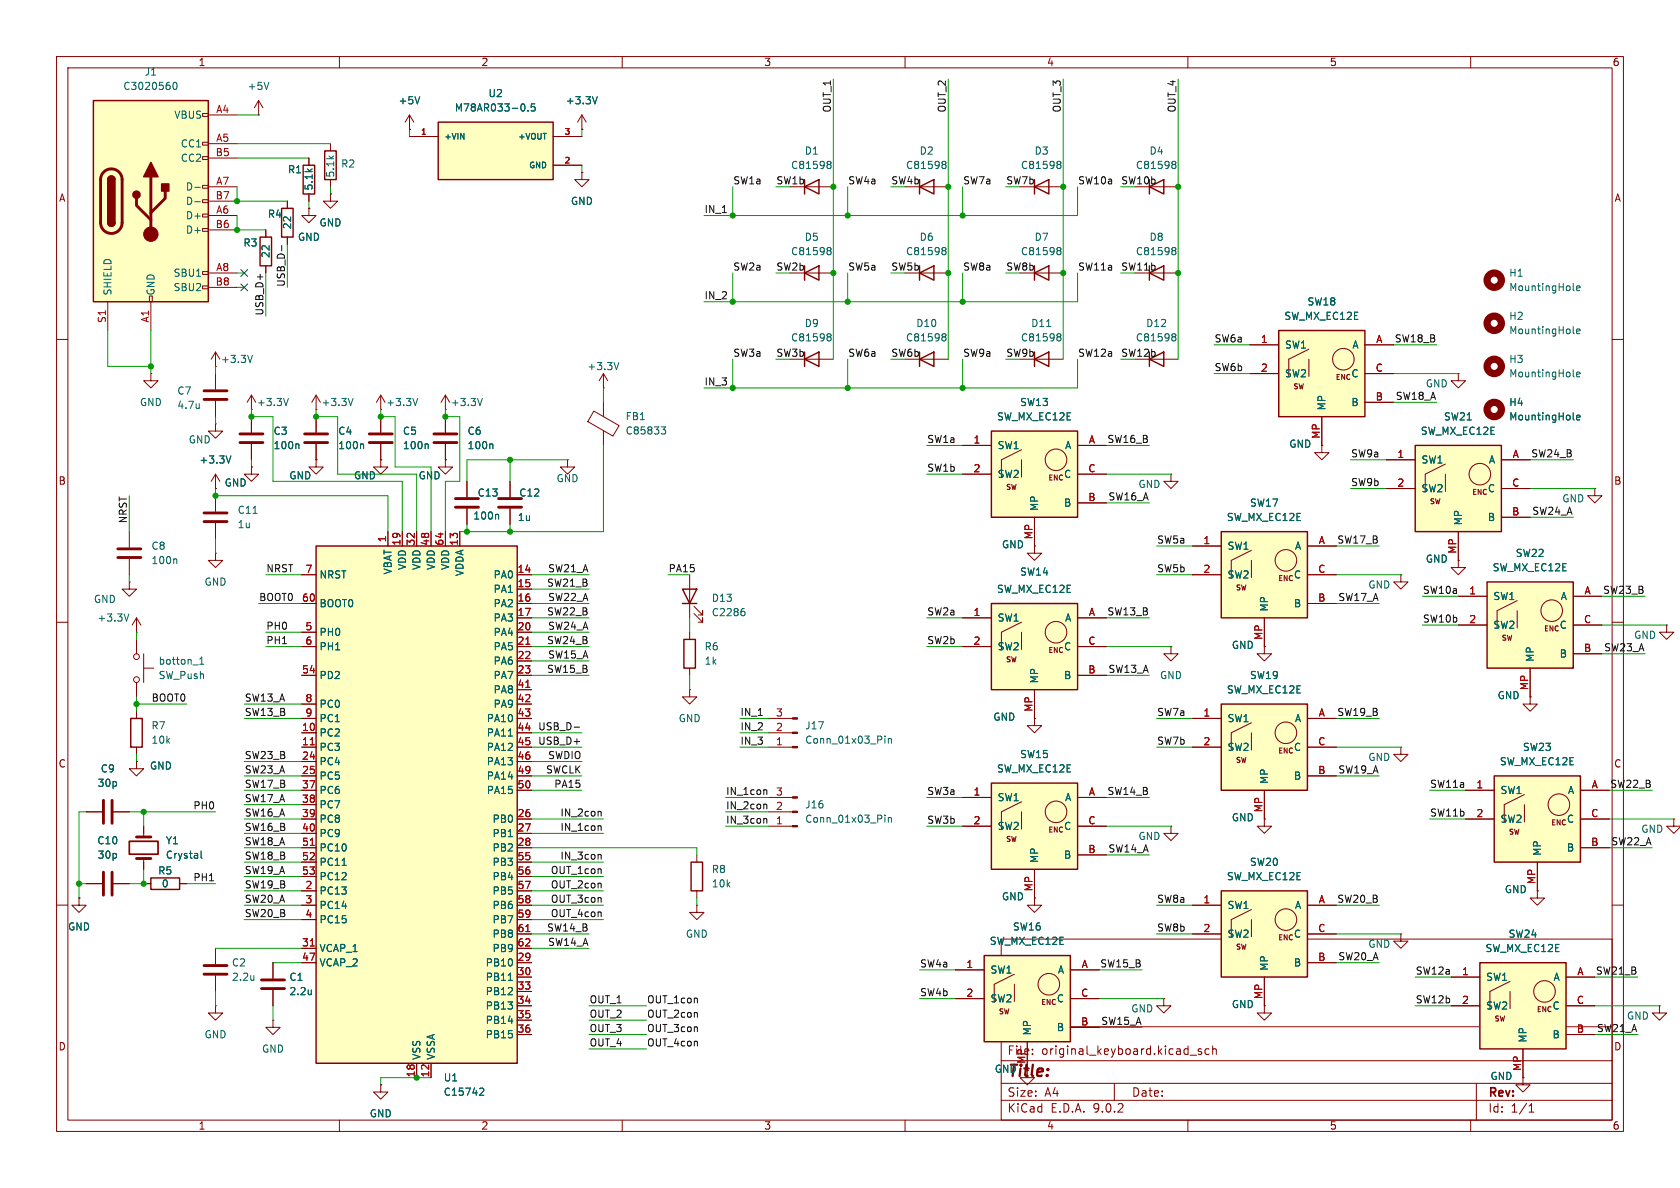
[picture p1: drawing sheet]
<svg xmlns="http://www.w3.org/2000/svg" width="297mm" height="210mm" viewBox="0 0 297 210" stroke-linecap="round" stroke-linejoin="round" font-family="sans-serif">
<defs><g id="words">
<text font-size="2.8" fill="#840000" x="178" y="190.9">Title:</text>
<g font-size="2.1" fill="#840000">
<text x="178" y="184">Sheet:</text>
<text x="178" y="186.7">File:</text>
<text x="184.1" y="186.7">original_keyboard.kicad_sch</text>
<text x="178" y="196.9">KiCad</text>
<text x="178" y="194.1">Size:</text>
<text x="184.7" y="194.1">A4</text>
<text x="185.7" y="196.9">E.D.A.</text>
<text x="193.3" y="196.9">9.0.2</text>
<text x="200" y="194.1">Date:</text>
<text x="263" y="194.3">Rev:</text>
<text x="263" y="196.9">Id:</text>
<text x="267.1" y="196.9">1/1</text>
</g>
<g font-size="1.8" fill="#840000">
<text x="35" y="11.9">1</text>
<text x="85" y="11.9">2</text>
<text x="135" y="11.9">3</text>
<text x="185" y="11.9">4</text>
<text x="235" y="11.9">5</text>
<text x="285" y="11.9">6</text>
<text x="10.3" y="35.9">A</text>
<text x="285.3" y="35.9">A</text>
<text x="10.3" y="85.9">B</text>
<text x="285.3" y="85.9">B</text>
<text x="10.3" y="135.9">C</text>
<text x="285.3" y="135.9">C</text>
<text x="10.3" y="185.9">D</text>
<text x="285.3" y="185.9">D</text>
<text x="35" y="199.9">1</text>
<text x="85" y="199.9">2</text>
<text x="135" y="199.9">3</text>
<text x="185" y="199.9">4</text>
<text x="235" y="199.9">5</text>
<text x="285" y="199.9">6</text>
</g>
<g font-size="1.8" fill="#006464">
<text x="21.7" y="16.1">C3020560</text>
<text x="25.5" y="13.6">J1</text>
<text x="43.7" y="16.1">+5V</text>
<text x="86.3" y="17.4">U2</text>
<text x="30.7" y="21.2">VBUS</text>
<text x="70.4" y="18.6">+5V</text>
<text x="80.3" y="19.9">M78AR033-0.5</text>
<text x="99.9" y="18.6">+3.3V</text>
<text x="31.9" y="26.3">CC1</text>
<text x="31.9" y="28.8">CC2</text>
<text x="60.2" y="29.8">R2</text>
<text x="142.2" y="27.5">D1</text>
<text x="162.5" y="27.5">D2</text>
<text x="182.8" y="27.5">D3</text>
<text x="203.1" y="27.5">D4</text>
<text x="32.8" y="33.9">D-</text>
<text x="50.8" y="30.8">R1</text>
<text x="55.5" y="33.8" transform="rotate(-90 55.5 33.8)">5.1k</text>
<text x="59.3" y="31.5" transform="rotate(-90 59.3 31.5)">5.1k</text>
<text x="139.7" y="30.1">C81598</text>
<text x="160.1" y="30.1">C81598</text>
<text x="180.4" y="30.1">C81598</text>
<text x="200.7" y="30.1">C81598</text>
<text x="32.8" y="36.4">D-</text>
<text x="32.8" y="39">D+</text>
<text x="32.8" y="41.5">D+</text>
<text x="47.3" y="38.7">R4</text>
<text x="51.7" y="40.6" transform="rotate(-90 51.7 40.6)">22</text>
<text x="56.4" y="40.2">GND</text>
<text x="100.8" y="36.4">GND</text>
<text x="42.9" y="43.8">R3</text>
<text x="47.9" y="45.7" transform="rotate(-90 47.9 45.7)">22</text>
<text x="52.6" y="42.8">GND</text>
<text x="139.7" y="45.3">C81598</text>
<text x="142.2" y="42.8">D5</text>
<text x="160.1" y="45.3">C81598</text>
<text x="162.5" y="42.8">D6</text>
<text x="180.4" y="45.3">C81598</text>
<text x="182.8" y="42.8">D7</text>
<text x="200.7" y="45.3">C81598</text>
<text x="203.1" y="42.8">D8</text>
<text x="19.9" y="52.3" transform="rotate(-90 19.9 52.3)">SHIELD</text>
<text x="27.5" y="52.3" transform="rotate(-90 27.5 52.3)">GND</text>
<text x="30.6" y="49.1">SBU1</text>
<text x="30.6" y="51.7">SBU2</text>
<text x="266.7" y="49.1">H1</text>
<text x="266.7" y="51.7">MountingHole</text>
<text x="142.2" y="58">D9</text>
<text x="161.9" y="58">D10</text>
<text x="182.2" y="58">D11</text>
<text x="202.5" y="58">D12</text>
<text x="227" y="56.7">SW_MX_EC12E</text>
<text x="231" y="54.2">SW18</text>
<text x="266.7" y="56.7">H2</text>
<text x="266.7" y="59.3">MountingHole</text>
<text x="39" y="64.4">+3.3V</text>
<text x="103.7" y="65.6">+3.3V</text>
<text x="139.7" y="60.6">C81598</text>
<text x="160.1" y="60.6">C81598</text>
<text x="180.4" y="60.6">C81598</text>
<text x="200.7" y="60.6">C81598</text>
<text x="227.1" y="61.8">SW1</text>
<text x="239" y="61.8">A</text>
<text x="266.7" y="64.4">H3</text>
<text x="24.6" y="72">GND</text>
<text x="31.3" y="70">C7</text>
<text x="45.3" y="72">+3.3V</text>
<text x="56.7" y="72">+3.3V</text>
<text x="68.2" y="72">+3.3V</text>
<text x="79.6" y="72">+3.3V</text>
<text x="180.2" y="72">SW13</text>
<text x="227.1" y="66.9">SW2</text>
<text x="238.8" y="66.9">C</text>
<text x="238.8" y="72">B</text>
<text x="252" y="68.7">GND</text>
<text x="266.7" y="66.9">MountingHole</text>
<text x="266.7" y="72">H4</text>
<text x="31.3" y="72.5">4.7u</text>
<text x="48.3" y="77.1">C3</text>
<text x="59.7" y="77.1">C4</text>
<text x="71.1" y="77.1">C5</text>
<text x="82.6" y="77.1">C6</text>
<text x="110.5" y="74.5">FB1</text>
<text x="110.5" y="77">C85833</text>
<text x="176.2" y="74.5">SW_MX_EC12E</text>
<text x="234.5" y="72.6" transform="rotate(-90 234.5 72.6)">MP</text>
<text x="251.1" y="77.1">SW_MX_EC12E</text>
<text x="255.2" y="74.5">SW21</text>
<text x="266.7" y="74.5">MountingHole</text>
<text x="33.3" y="78.6">GND</text>
<text x="35.2" y="82.1">+3.3V</text>
<text x="48.3" y="79.6">100n</text>
<text x="59.7" y="79.6">100n</text>
<text x="71.1" y="79.6">100n</text>
<text x="82.6" y="79.6">100n</text>
<text x="176.3" y="79.6">SW1</text>
<text x="188.2" y="79.6">A</text>
<text x="227.8" y="79.3">GND</text>
<text x="251.2" y="82.1">SW1</text>
<text x="263.1" y="82.1">A</text>
<text x="39.6" y="86.2">GND</text>
<text x="51" y="84.9">GND</text>
<text x="62.5" y="84.9">GND</text>
<text x="73.9" y="84.9">GND</text>
<text x="84.3" y="88">C13</text>
<text x="91.7" y="88">C12</text>
<text x="98.3" y="85.4">GND</text>
<text x="176.3" y="84.7">SW2</text>
<text x="188" y="84.7">C</text>
<text x="188" y="89.8">B</text>
<text x="201.2" y="86.5">GND</text>
<text x="220.9" y="89.8">SW17</text>
<text x="251.2" y="87.2">SW2</text>
<text x="262.9" y="87.2">C</text>
<text x="276.1" y="89">GND</text>
<text x="41.9" y="93.6">1u</text>
<text x="41.9" y="91">C11</text>
<text x="83.6" y="92">100n</text>
<text x="91.4" y="92.3">1u</text>
<text x="183.7" y="90.4" transform="rotate(-90 183.7 90.4)">MP</text>
<text x="216.8" y="92.3">SW_MX_EC12E</text>
<text x="258.7" y="93" transform="rotate(-90 258.7 93)">MP</text>
<text x="262.9" y="92.3">B</text>
<text x="26.7" y="97.4">C8</text>
<text x="26.7" y="99.9">100n</text>
<text x="69.4" y="101.6" transform="rotate(-90 69.4 101.6)">VBAT</text>
<text x="72" y="100.9" transform="rotate(-90 72 100.9)">VDD</text>
<text x="74.5" y="100.9" transform="rotate(-90 74.5 100.9)">VDD</text>
<text x="77.1" y="100.9" transform="rotate(-90 77.1 100.9)">VDD</text>
<text x="79.6" y="100.9" transform="rotate(-90 79.6 100.9)">VDD</text>
<text x="82.1" y="101.9" transform="rotate(-90 82.1 101.9)">VDDA</text>
<text x="177" y="97.1">GND</text>
<text x="180.2" y="102">SW14</text>
<text x="216.9" y="97.4">SW1</text>
<text x="228.8" y="97.4">A</text>
<text x="252" y="99.7">GND</text>
<text x="263.8" y="101.2">SW_MX_EC12E</text>
<text x="267.9" y="98.7">SW22</text>
<text x="16.5" y="106.8">GND</text>
<text x="36.1" y="103.7">GND</text>
<text x="56.4" y="102.5">NRST</text>
<text x="56.4" y="107.5">BOOT0</text>
<text x="87.2" y="102.5">PA0</text>
<text x="87.2" y="105">PA1</text>
<text x="87.2" y="107.5">PA2</text>
<text x="125.7" y="106.6">D13</text>
<text x="176.2" y="105">SW_MX_EC12E</text>
<text x="216.9" y="102.5">SW2</text>
<text x="228.7" y="102.5">C</text>
<text x="228.7" y="107.5">B</text>
<text x="241.8" y="104.2">GND</text>
<text x="263.9" y="106.3">SW1</text>
<text x="275.8" y="106.3">A</text>
<text x="17.1" y="110.1">+3.3V</text>
<text x="56.4" y="112.6">PH0</text>
<text x="87.2" y="110.1">PA3</text>
<text x="87.2" y="112.6">PA4</text>
<text x="125.7" y="109.1">C2286</text>
<text x="176.3" y="110.1">SW1</text>
<text x="188.2" y="110.1">A</text>
<text x="224.4" y="108.2" transform="rotate(-90 224.4 108.2)">MP</text>
<text x="263.9" y="111.4">SW2</text>
<text x="275.6" y="111.4">C</text>
<text x="288.8" y="113.1">GND</text>
<text x="27.9" y="117.7">botton_1</text>
<text x="56.4" y="115.2">PH1</text>
<text x="87.2" y="115.2">PA5</text>
<text x="87.2" y="117.7">PA6</text>
<text x="124.5" y="115.2">R6</text>
<text x="124.5" y="117.7">1k</text>
<text x="176.3" y="115.2">SW2</text>
<text x="188" y="115.2">C</text>
<text x="217.7" y="114.9">GND</text>
<text x="271.4" y="117.1" transform="rotate(-90 271.4 117.1)">MP</text>
<text x="275.6" y="116.4">B</text>
<text x="27.9" y="120.2">SW_Push</text>
<text x="56.4" y="120.2">PD2</text>
<text x="56.4" y="125.3">PC0</text>
<text x="87.2" y="120.2">PA7</text>
<text x="87.2" y="122.8">PA8</text>
<text x="87.2" y="125.3">PA9</text>
<text x="183.7" y="120.9" transform="rotate(-90 183.7 120.9)">MP</text>
<text x="188" y="120.2">B</text>
<text x="205" y="120.2">GND</text>
<text x="216.8" y="122.8">SW_MX_EC12E</text>
<text x="220.9" y="120.2">SW19</text>
<text x="264.7" y="123.8">GND</text>
<text x="26.7" y="129.1">R7</text>
<text x="26.7" y="131.7">10k</text>
<text x="56.4" y="127.9">PC1</text>
<text x="56.4" y="130.4">PC2</text>
<text x="86" y="127.9">PA10</text>
<text x="86" y="130.4">PA11</text>
<text x="119.9" y="127.9">GND</text>
<text x="142.2" y="131.7">Conn_01x03_Pin</text>
<text x="142.2" y="129.1">J17</text>
<text x="175.5" y="127.6">GND</text>
<text x="216.9" y="127.9">SW1</text>
<text x="228.8" y="127.9">A</text>
<text x="17.7" y="136.8">C9</text>
<text x="26.4" y="136.2">GND</text>
<text x="56.4" y="132.9">PC3</text>
<text x="56.4" y="135.5">PC4</text>
<text x="86" y="132.9">PA12</text>
<text x="86" y="135.5">PA13</text>
<text x="176.2" y="136.8">SW_MX_EC12E</text>
<text x="180.2" y="134.2">SW15</text>
<text x="216.9" y="132.9">SW2</text>
<text x="228.7" y="132.9">C</text>
<text x="241.8" y="134.7">GND</text>
<text x="265.1" y="135.5">SW_MX_EC12E</text>
<text x="269.1" y="132.9">SW23</text>
<text x="17.2" y="139.3">30p</text>
<text x="56.4" y="138">PC5</text>
<text x="56.4" y="140.6">PC6</text>
<text x="56.4" y="143.1">PC7</text>
<text x="86" y="138">PA14</text>
<text x="86" y="140.6">PA15</text>
<text x="142.2" y="143.1">J16</text>
<text x="176.3" y="141.8">SW1</text>
<text x="188.2" y="141.8">A</text>
<text x="224.4" y="138.7" transform="rotate(-90 224.4 138.7)">MP</text>
<text x="228.7" y="138">B</text>
<text x="265.2" y="140.6">SW1</text>
<text x="277.1" y="140.6">A</text>
<text x="17.1" y="149.5">C10</text>
<text x="29.2" y="149.5">Y1</text>
<text x="56.4" y="145.6">PC8</text>
<text x="56.4" y="148.2">PC9</text>
<text x="87" y="145.6">PB0</text>
<text x="87" y="148.2">PB1</text>
<text x="142.2" y="145.6">Conn_01x03_Pin</text>
<text x="176.3" y="146.9">SW2</text>
<text x="188" y="146.9">C</text>
<text x="201.2" y="148.7">GND</text>
<text x="217.7" y="145.4">GND</text>
<text x="265.2" y="145.6">SW2</text>
<text x="276.9" y="145.6">C</text>
<text x="290.1" y="147.4">GND</text>
<text x="17.2" y="152">30p</text>
<text x="27.9" y="154.8">R5</text>
<text x="29.2" y="152">Crystal</text>
<text x="56.4" y="150.7">PC10</text>
<text x="56.4" y="153.3">PC11</text>
<text x="56.4" y="155.8">PC12</text>
<text x="87" y="150.7">PB2</text>
<text x="87" y="153.3">PB3</text>
<text x="87" y="155.8">PB4</text>
<text x="125.7" y="154.5">R8</text>
<text x="183.7" y="152.7" transform="rotate(-90 183.7 152.7)">MP</text>
<text x="188" y="152">B</text>
<text x="216.8" y="155.8">SW_MX_EC12E</text>
<text x="220.9" y="153.3">SW20</text>
<text x="272.6" y="151.4" transform="rotate(-90 272.6 151.4)">MP</text>
<text x="276.9" y="150.7">B</text>
<text x="28.5" y="157.1">0</text>
<text x="56.4" y="158.3">PC13</text>
<text x="56.4" y="160.9">PC14</text>
<text x="87" y="158.3">PB5</text>
<text x="87" y="160.9">PB6</text>
<text x="125.7" y="157.1">10k</text>
<text x="177" y="159.4">GND</text>
<text x="216.9" y="160.9">SW1</text>
<text x="228.8" y="160.9">A</text>
<text x="265.9" y="158.1">GND</text>
<text x="11.9" y="164.7">GND</text>
<text x="56.4" y="163.4">PC15</text>
<text x="87" y="163.4">PB7</text>
<text x="87" y="166">PB8</text>
<text x="121.2" y="166">GND</text>
<text x="174.9" y="167.2">SW_MX_EC12E</text>
<text x="179" y="164.7">SW16</text>
<text x="216.9" y="166">SW2</text>
<text x="228.7" y="166">C</text>
<text x="241.8" y="167.7">GND</text>
<text x="266.6" y="166">SW24</text>
<text x="40.9" y="171">C2</text>
<text x="40.9" y="173.6">2.2u</text>
<text x="51.1" y="173.6">C1</text>
<text x="56.4" y="168.5">VCAP_1</text>
<text x="56.4" y="171">VCAP_2</text>
<text x="85.8" y="171">PB10</text>
<text x="85.8" y="173.6">PB11</text>
<text x="87" y="168.5">PB9</text>
<text x="175" y="172.3">SW1</text>
<text x="186.9" y="172.3">A</text>
<text x="224.4" y="171.7" transform="rotate(-90 224.4 171.7)">MP</text>
<text x="228.7" y="171">B</text>
<text x="262.5" y="168.5">SW_MX_EC12E</text>
<text x="262.6" y="173.6">SW1</text>
<text x="274.6" y="173.6">A</text>
<text x="51.1" y="176.1">2.2u</text>
<text x="85.8" y="176.1">PB12</text>
<text x="85.8" y="178.7">PB13</text>
<text x="175" y="177.4">SW2</text>
<text x="186.7" y="177.4">C</text>
<text x="199.9" y="179.2">GND</text>
<text x="217.7" y="178.4">GND</text>
<text x="262.6" y="178.7">SW2</text>
<text x="274.4" y="178.7">C</text>
<text x="36.1" y="183.7">GND</text>
<text x="85.8" y="181.2">PB14</text>
<text x="85.8" y="183.7">PB15</text>
<text x="182.5" y="183.1" transform="rotate(-90 182.5 183.1)">MP</text>
<text x="186.7" y="182.5">B</text>
<text x="270.1" y="184.4" transform="rotate(-90 270.1 184.4)">MP</text>
<text x="274.4" y="183.7">B</text>
<text x="287.5" y="180.4">GND</text>
<text x="46.2" y="186.3">GND</text>
<text x="74.5" y="187.5" transform="rotate(-90 74.5 187.5)">VSS</text>
<text x="77.1" y="187.5" transform="rotate(-90 77.1 187.5)">VSSA</text>
<text x="78.4" y="191.4">U1</text>
<text x="175.8" y="189.8">GND</text>
<text x="263.4" y="191.1">GND</text>
<text x="65.3" y="197.7">GND</text>
<text x="78.4" y="193.9">C15742</text>
</g>
<g font-size="1.8" fill="#a90000">
<text x="38.1" y="20.1">A4</text>
<text x="38" y="27.7">B5</text>
<text x="38.1" y="25.1">A5</text>
<text x="38" y="35.3">B7</text>
<text x="38.1" y="32.8">A7</text>
<text x="38" y="40.4">B6</text>
<text x="38.1" y="37.8">A6</text>
<text x="38" y="50.5">B8</text>
<text x="38.1" y="48">A8</text>
<text x="18.8" y="57.2" transform="rotate(-90 18.8 57.2)">S1</text>
<text x="26.4" y="57.1" transform="rotate(-90 26.4 57.1)">A1</text>
<text x="222.8" y="60.7">1</text>
<text x="222.8" y="65.8">2</text>
<text x="243.1" y="65.8">C</text>
<text x="243.2" y="60.7">A</text>
<text x="243.1" y="70.9">B</text>
<text x="233.4" y="77.7" transform="rotate(-90 233.4 77.7)">MP</text>
<text x="172" y="78.5">1</text>
<text x="172" y="83.6">2</text>
<text x="192.3" y="83.6">C</text>
<text x="192.4" y="78.5">A</text>
<text x="246.9" y="81">1</text>
<text x="267.3" y="81">A</text>
<text x="192.3" y="88.6">B</text>
<text x="246.9" y="86.1">2</text>
<text x="267.2" y="86.1">C</text>
<text x="68.3" y="96" transform="rotate(-90 68.3 96)">1</text>
<text x="182.6" y="95.4" transform="rotate(-90 182.6 95.4)">MP</text>
<text x="267.2" y="91.2">B</text>
<text x="53.9" y="101.3">7</text>
<text x="70.9" y="96.6" transform="rotate(-90 70.9 96.6)">19</text>
<text x="73.4" y="96.6" transform="rotate(-90 73.4 96.6)">32</text>
<text x="75.9" y="96.6" transform="rotate(-90 75.9 96.6)">48</text>
<text x="78.5" y="96.6" transform="rotate(-90 78.5 96.6)">64</text>
<text x="81" y="96.6" transform="rotate(-90 81 96.6)">13</text>
<text x="91.4" y="101.3">14</text>
<text x="212.7" y="96.3">1</text>
<text x="212.7" y="101.3">2</text>
<text x="232.9" y="101.3">C</text>
<text x="233" y="96.3">A</text>
<text x="257.6" y="98" transform="rotate(-90 257.6 98)">MP</text>
<text x="53.3" y="106.4">60</text>
<text x="91.4" y="103.9">15</text>
<text x="91.4" y="106.4">16</text>
<text x="232.9" y="106.4">B</text>
<text x="259.6" y="105.2">1</text>
<text x="280" y="105.2">A</text>
<text x="53.9" y="111.5">5</text>
<text x="91.4" y="109">17</text>
<text x="91.4" y="111.5">20</text>
<text x="172" y="109">1</text>
<text x="192.4" y="109">A</text>
<text x="223.3" y="113.2" transform="rotate(-90 223.3 113.2)">MP</text>
<text x="259.6" y="110.2">2</text>
<text x="279.9" y="110.2">C</text>
<text x="53.3" y="119.1">54</text>
<text x="53.9" y="114">6</text>
<text x="91.4" y="114">21</text>
<text x="91.4" y="116.6">22</text>
<text x="91.4" y="119.1">23</text>
<text x="172" y="114">2</text>
<text x="192.3" y="114">C</text>
<text x="192.3" y="119.1">B</text>
<text x="279.9" y="115.3">B</text>
<text x="53.9" y="124.2">8</text>
<text x="91.4" y="121.7">41</text>
<text x="91.4" y="124.2">42</text>
<text x="182.6" y="125.9" transform="rotate(-90 182.6 125.9)">MP</text>
<text x="270.3" y="122.1" transform="rotate(-90 270.3 122.1)">MP</text>
<text x="53.3" y="129.3">10</text>
<text x="53.3" y="131.8">11</text>
<text x="53.9" y="126.7">9</text>
<text x="91.4" y="126.7">43</text>
<text x="91.4" y="129.3">44</text>
<text x="91.4" y="131.8">45</text>
<text x="137.1" y="131.8">1</text>
<text x="137.1" y="129.3">2</text>
<text x="137.1" y="126.7">3</text>
<text x="212.7" y="126.7">1</text>
<text x="212.7" y="131.8">2</text>
<text x="232.9" y="131.8">C</text>
<text x="233" y="126.7">A</text>
<text x="53.3" y="134.4">24</text>
<text x="53.3" y="136.9">25</text>
<text x="91.4" y="134.4">46</text>
<text x="91.4" y="136.9">49</text>
<text x="232.9" y="136.9">B</text>
<text x="53.3" y="139.4">37</text>
<text x="53.3" y="142">38</text>
<text x="91.4" y="139.4">50</text>
<text x="137.1" y="143.3">2</text>
<text x="137.1" y="140.7">3</text>
<text x="172" y="140.7">1</text>
<text x="192.4" y="140.7">A</text>
<text x="223.3" y="143.7" transform="rotate(-90 223.3 143.7)">MP</text>
<text x="260.9" y="139.4">1</text>
<text x="281.3" y="139.4">A</text>
<text x="53.3" y="144.5">39</text>
<text x="53.3" y="147.1">40</text>
<text x="53.3" y="149.6">51</text>
<text x="91.4" y="144.5">26</text>
<text x="91.4" y="147.1">27</text>
<text x="91.4" y="149.6">28</text>
<text x="137.1" y="145.8">1</text>
<text x="172" y="145.8">2</text>
<text x="192.3" y="145.8">C</text>
<text x="260.9" y="144.5">2</text>
<text x="281.2" y="144.5">C</text>
<text x="281.2" y="149.6">B</text>
<text x="53.3" y="152.1">52</text>
<text x="53.3" y="154.7">53</text>
<text x="91.4" y="152.1">55</text>
<text x="91.4" y="154.7">56</text>
<text x="192.3" y="150.9">B</text>
<text x="53.9" y="157.2">2</text>
<text x="53.9" y="159.8">3</text>
<text x="91.4" y="157.2">57</text>
<text x="91.4" y="159.8">58</text>
<text x="182.6" y="157.7" transform="rotate(-90 182.6 157.7)">MP</text>
<text x="212.7" y="159.8">1</text>
<text x="233" y="159.8">A</text>
<text x="271.5" y="156.4" transform="rotate(-90 271.5 156.4)">MP</text>
<text x="53.3" y="167.4">31</text>
<text x="53.9" y="162.3">4</text>
<text x="91.4" y="162.3">59</text>
<text x="91.4" y="164.8">61</text>
<text x="91.4" y="167.4">62</text>
<text x="212.7" y="164.8">2</text>
<text x="232.9" y="164.8">C</text>
<text x="53.3" y="169.9">47</text>
<text x="91.4" y="169.9">29</text>
<text x="91.4" y="172.5">30</text>
<text x="170.7" y="171.2">1</text>
<text x="191.1" y="171.2">A</text>
<text x="232.9" y="169.9">B</text>
<text x="258.4" y="172.5">1</text>
<text x="278.8" y="172.5">A</text>
<text x="91.4" y="175">33</text>
<text x="91.4" y="177.5">34</text>
<text x="170.7" y="176.3">2</text>
<text x="191" y="176.3">C</text>
<text x="223.3" y="176.7" transform="rotate(-90 223.3 176.7)">MP</text>
<text x="258.4" y="177.5">2</text>
<text x="278.7" y="177.5">C</text>
<text x="91.4" y="180.1">35</text>
<text x="91.4" y="182.6">36</text>
<text x="191" y="181.4">B</text>
<text x="278.7" y="182.6">B</text>
<text x="73.4" y="190.5" transform="rotate(-90 73.4 190.5)">18</text>
<text x="75.9" y="190.5" transform="rotate(-90 75.9 190.5)">12</text>
<text x="181.4" y="188.2" transform="rotate(-90 181.4 188.2)">MP</text>
<text x="269" y="189.4" transform="rotate(-90 269 189.4)">MP</text>
</g>
<g font-size="1.8" fill="#0f0f0f">
<text x="147" y="20" transform="rotate(-90 147 20)">OUT_1</text>
<text x="167.3" y="20" transform="rotate(-90 167.3 20)">OUT_2</text>
<text x="187.6" y="20" transform="rotate(-90 187.6 20)">OUT_3</text>
<text x="207.9" y="20" transform="rotate(-90 207.9 20)">OUT_4</text>
<text x="129.5" y="32.7">SW1a</text>
<text x="149.9" y="32.7">SW4a</text>
<text x="170.2" y="32.7">SW7a</text>
<text x="190.5" y="32.7">SW10a</text>
<text x="124.5" y="37.8">IN_1</text>
<text x="129.5" y="47.9">SW2a</text>
<text x="149.9" y="47.9">SW5a</text>
<text x="170.2" y="47.9">SW8a</text>
<text x="190.5" y="47.9">SW11a</text>
<text x="50.5" y="50.8" transform="rotate(-90 50.5 50.8)">USB_D-</text>
<text x="124.5" y="53">IN_2</text>
<text x="46.6" y="55.9" transform="rotate(-90 46.6 55.9)">USB_D+</text>
<text x="129.5" y="63.2">SW3a</text>
<text x="149.9" y="63.2">SW6a</text>
<text x="170.2" y="63.2">SW9a</text>
<text x="190.5" y="63.2">SW12a</text>
<text x="214.6" y="65.7">SW6b</text>
<text x="214.6" y="60.6">SW6a</text>
<text x="246.5" y="60.6">SW18_B</text>
<text x="124.5" y="68.2">IN_3</text>
<text x="246.7" y="70.8">SW18_A</text>
<text x="163.8" y="78.4">SW1a</text>
<text x="163.8" y="83.5">SW1b</text>
<text x="195.7" y="78.4">SW16_B</text>
<text x="238.8" y="80.9">SW9a</text>
<text x="270.6" y="80.9">SW24_B</text>
<text x="195.9" y="88.6">SW16_A</text>
<text x="238.8" y="86">SW9b</text>
<text x="22.5" y="92.6" transform="rotate(-90 22.5 92.6)">NRST</text>
<text x="270.8" y="91.1">SW24_A</text>
<text x="47" y="101.3">NRST</text>
<text x="96.8" y="101.3">SW21_A</text>
<text x="118.1" y="101.3">PA15</text>
<text x="204.5" y="96.2">SW5a</text>
<text x="204.5" y="101.3">SW5b</text>
<text x="236.3" y="96.2">SW17_B</text>
<text x="45.7" y="106.3">BOOT0</text>
<text x="96.6" y="103.8">SW21_B</text>
<text x="96.8" y="106.3">SW22_A</text>
<text x="236.5" y="106.3">SW17_A</text>
<text x="251.5" y="105.1">SW10a</text>
<text x="283.3" y="105.1">SW23_B</text>
<text x="47" y="111.4">PH0</text>
<text x="47" y="114">PH1</text>
<text x="96.6" y="108.9">SW22_B</text>
<text x="96.6" y="114">SW24_B</text>
<text x="96.8" y="111.4">SW24_A</text>
<text x="163.8" y="108.9">SW2a</text>
<text x="163.8" y="114">SW2b</text>
<text x="195.7" y="108.9">SW13_B</text>
<text x="251.5" y="110.1">SW10b</text>
<text x="96.6" y="119">SW15_B</text>
<text x="96.8" y="116.5">SW15_A</text>
<text x="195.9" y="119">SW13_A</text>
<text x="283.5" y="115.2">SW23_A</text>
<text x="26.7" y="124.1">BOOT0</text>
<text x="43.2" y="124.1">SW13_A</text>
<text x="43.2" y="126.7">SW13_B</text>
<text x="95" y="131.7">USB_D+</text>
<text x="95" y="129.2">USB_D-</text>
<text x="130.8" y="131.7">IN_3</text>
<text x="130.8" y="129.2">IN_2</text>
<text x="130.8" y="126.7">IN_1</text>
<text x="204.5" y="126.7">SW7a</text>
<text x="204.5" y="131.7">SW7b</text>
<text x="236.3" y="126.7">SW19_B</text>
<text x="43.2" y="136.8">SW23_A</text>
<text x="43.2" y="134.3">SW23_B</text>
<text x="96.4" y="136.8">SWCLK</text>
<text x="96.8" y="134.3">SWDIO</text>
<text x="236.5" y="136.8">SW19_A</text>
<text x="34.1" y="143.2">PH0</text>
<text x="43.2" y="139.4">SW17_B</text>
<text x="43.2" y="141.9">SW17_A</text>
<text x="97.9" y="139.4">PA15</text>
<text x="128.3" y="140.6">IN_1con</text>
<text x="128.3" y="143.2">IN_2con</text>
<text x="163.8" y="140.6">SW3a</text>
<text x="195.7" y="140.6">SW14_B</text>
<text x="252.7" y="139.4">SW11a</text>
<text x="284.6" y="139.4">SW22_B</text>
<text x="43.2" y="147">SW16_B</text>
<text x="43.2" y="144.4">SW16_A</text>
<text x="43.2" y="149.5">SW18_A</text>
<text x="99" y="144.4">IN_2con</text>
<text x="99" y="147">IN_1con</text>
<text x="128.3" y="145.7">IN_3con</text>
<text x="163.8" y="145.7">SW3b</text>
<text x="252.7" y="144.4">SW11b</text>
<text x="284.8" y="149.5">SW22_A</text>
<text x="34.1" y="155.9">PH1</text>
<text x="43.2" y="154.6">SW19_A</text>
<text x="43.2" y="152.1">SW18_B</text>
<text x="97.3" y="154.6">OUT_1con</text>
<text x="99" y="152.1">IN_3con</text>
<text x="195.9" y="150.8">SW14_A</text>
<text x="43.2" y="159.7">SW20_A</text>
<text x="43.2" y="157.1">SW19_B</text>
<text x="97.3" y="159.7">OUT_3con</text>
<text x="97.3" y="157.1">OUT_2con</text>
<text x="204.5" y="159.7">SW8a</text>
<text x="236.3" y="159.7">SW20_B</text>
<text x="43.2" y="162.2">SW20_B</text>
<text x="96.6" y="164.8">SW14_B</text>
<text x="96.8" y="167.3">SW14_A</text>
<text x="97.3" y="162.2">OUT_4con</text>
<text x="204.5" y="164.8">SW8b</text>
<text x="162.6" y="171.1">SW4a</text>
<text x="194.4" y="171.1">SW15_B</text>
<text x="236.5" y="169.8">SW20_A</text>
<text x="250.2" y="172.4">SW12a</text>
<text x="282" y="172.4">SW21_B</text>
<text x="104.1" y="180">OUT_2</text>
<text x="104.1" y="177.5">OUT_1</text>
<text x="114.3" y="180">OUT_2con</text>
<text x="114.3" y="177.5">OUT_1con</text>
<text x="162.6" y="176.2">SW4b</text>
<text x="250.2" y="177.5">SW12b</text>
<text x="104.1" y="185.1">OUT_4</text>
<text x="104.1" y="182.5">OUT_3</text>
<text x="114.3" y="185.1">OUT_4con</text>
<text x="114.3" y="182.5">OUT_3con</text>
<text x="194.6" y="181.3">SW15_A</text>
<text x="282.2" y="182.5">SW21_A</text>
</g>
<g font-size="1.8" fill="#009600">
<text x="137.2" y="32.7">SW1b</text>
<text x="157.5" y="32.7">SW4b</text>
<text x="177.8" y="32.7">SW7b</text>
<text x="198.1" y="32.7">SW10b</text>
<text x="137.2" y="47.9">SW2b</text>
<text x="157.5" y="47.9">SW5b</text>
<text x="177.8" y="47.9">SW8b</text>
<text x="198.1" y="47.9">SW11b</text>
<text x="137.2" y="63.2">SW3b</text>
<text x="157.5" y="63.2">SW6b</text>
<text x="177.8" y="63.2">SW9b</text>
<text x="198.1" y="63.2">SW12b</text>
</g>
<g font-size="1.4" fill="#a90000">
<text x="74.3" y="23.9">1</text>
<text x="99.7" y="23.9">3</text>
<text x="99.7" y="29">2</text>
</g>
<g font-size="1.4" fill="#006464">
<text x="78.5" y="24.9">+VIN</text>
<text x="91.5" y="24.9">+VOUT</text>
<text x="93.4" y="29.9">GND</text>
</g>
<g font-size="1.2" fill="#840000">
<text x="228.5" y="69">SW</text>
<text x="236" y="67.3">ENC</text>
<text x="177.7" y="86.8">SW</text>
<text x="185.2" y="85.1">ENC</text>
<text x="252.7" y="89.3">SW</text>
<text x="260.2" y="87.7">ENC</text>
<text x="218.4" y="104.6">SW</text>
<text x="225.9" y="102.9">ENC</text>
<text x="265.4" y="113.4">SW</text>
<text x="272.9" y="111.8">ENC</text>
<text x="177.7" y="117.3">SW</text>
<text x="185.2" y="115.6">ENC</text>
<text x="218.4" y="135">SW</text>
<text x="225.9" y="133.4">ENC</text>
<text x="177.7" y="149">SW</text>
<text x="185.2" y="147.4">ENC</text>
<text x="266.6" y="147.7">SW</text>
<text x="274.1" y="146.1">ENC</text>
<text x="225.9" y="166.4">ENC</text>
<text x="218.4" y="168.1">SW</text>
<text x="176.5" y="179.5">SW</text>
<text x="184" y="177.8">ENC</text>
<text x="271.6" y="179.1">ENC</text>
<text x="264.1" y="180.8">SW</text>
</g>
</g></defs>
<g fill="none" stroke="#840000" stroke-width=".18">
<path d="M10 10h277v190h-277zM12 12h273v186h-273zM60 10v2M110 10v2M160 10v2M210 10v2M260 10v2M10 60h2M285 60h2M10 110h2M285 110h2M10 160h2"/>
<path d="M177 166h108v32h-108zM285 160h2M60 198v2M110 198v2M160 198v2M177 194.5h108M177 191.5h108M177 187.5h108M177 181.5h108M182.5 186.3v.1M182.5 185.5v.1M184.7 183.6v.1"/>
<path d="M184.7 182.8v.1M187.6 182.1l-1.3 2M197 191.5v3M210 198v2M210.4 186.5h1.1M212.4 185.5l-.4-.1-.2 .2 .1 .2 .5 .2v.3h-.6M213.7 185.5l-.4-.1-.3 .3v.4l.2 .2h.5M214.4 185.5l.2-.1 .4 .1v.9M214.4 184.9v1.5M260 198v2M261 191.5v6.5M270.3 196.6h.9"/>
<path d="M270.3 195.5l.4-.4v1.5"/>
</g>
<path d="M55.9 96.5h35.5v91.5h-35.5z" fill="#ffffc2"/>
<path d="M55.9 96.5h35.5v91.5h-35.5zM120.6 104.1h2.6l-1.3 2.6zM120.6 106.7h2.6M120.9 113h2v5.1h-2z" fill="none" stroke="#840000" stroke-width=".25"/>
<g fill="none" stroke="#840000" stroke-width=".18">
<path d="M38.1 74.9v1.3h1.3l-1.3 1.3-1.3-1.3h1.3M38.1 74.9h.1M68.6 94v2.5M71.1 94v2.5M73.7 94v2.5M76.2 94v2.5M78.7 94v2.5M81.3 94v2.5M53.3 101.6h2.6M53.3 106.7h2.6M53.3 111.8h2.6M53.3 114.3h2.6"/>
<path d="M53.3 119.4h2.6M91.4 101.6h2.6M91.4 106.7h2.6M91.4 111.8h2.6M91.4 114.3h2.6M91.4 119.4h2.6M91.4 104.1h2.6M91.4 109.2h2.6M91.4 116.8h2.6M121.9 101.6v7.6M121.9 111.8v1.2M121.9 118.1v1.3"/>
<path d="M122.7 108.5l1.5 1.5v-.8v.8h-.8M122.7 107.2l1.5 1.5v-.7v.7h-.8M53.3 124.5h2.6M53.3 127h2.6M53.3 129.5h2.6M53.3 132.1h2.6M53.3 134.6h2.6M53.3 137.2h2.6M53.3 139.7h2.6M91.4 124.5h2.6M91.4 127h2.6M91.4 129.5h2.6"/>
<path d="M91.4 132.1h2.6M91.4 134.6h2.6M91.4 137.2h2.6M91.4 139.7h2.6M91.4 121.9h2.6M53.3 142.2h2.6M53.3 144.8h2.6M53.3 147.3h2.6M53.3 149.9h2.6M53.3 152.4h2.6M53.3 154.9h2.6M53.3 157.5h2.6"/>
<path d="M91.4 144.8h2.6M91.4 147.3h2.6M91.4 149.9h2.6M91.4 152.4h2.6M91.4 154.9h2.6M91.4 157.5h2.6M53.3 160h2.6M53.3 162.6h2.6M53.3 167.6h2.6M53.3 170.2h2.6M91.4 160h2.6M91.4 162.6h2.6"/>
<path d="M91.4 167.6h2.6M91.4 170.2h2.6M91.4 165.1h2.6M91.4 172.7h2.6M91.4 175.3h2.6M91.4 177.8h2.6M67.3 191.8v1.2h1.3l-1.3 1.3-1.3-1.3h1.3M67.3 191.8h.1M73.7 188v2.5M76.2 188v2.5M91.4 180.3h2.6M91.4 182.9h2.6"/>
</g>
<path d="M93 113.9h.7M54.9 131.7h.7M93 121.5h.7M54.9 149.4h.7M54.9 167.2h.7M93 164.7h.7" fill="none" stroke="#a90000" stroke-width=".18"/>
<path d="M131.3 107.6h.3M131.5 108.1l.2 .2v.3l-.2 .2M89.9 130.1h.7M60.5 153h.7M89.9 173.3h.7M85 192.3l.4 .1 .1 .3-.8 .9h.8" fill="none" stroke="#006464" stroke-width=".18"/>
<path d="M175.3 76.2h15.2v15.2h-15.2z" fill="#ffffc2"/>
<path d="M175.3 76.2h15.2v15.2h-15.2zM203.2 63.5l2.5-1.3v2.6zM203.2 62.2v2.6" fill="none" stroke="#840000" stroke-width=".25"/>
<g fill="none" stroke="#840000" stroke-width=".18">
<path d="M170.2 78.7h5.1M180.6 79.5l-3.6 1.8v3M190.5 78.7h5.1M203.2 63.5h5.1M44.4 82.6v1.2h1.3l-1.3 1.3-1.2-1.3h1.2M44.4 82.6h.1M170.2 83.8h5.1M180.6 81.3v3M182.9 96.5v1.3h1.2l-1.2 1.3-1.3-1.3h1.3M182.9 96.5h.1M182.9 91.4v5.1M190.5 83.8h5.1"/>
<path d="M190.5 88.9h5.1M207 83.8v1.3h1.3l-1.3 1.3-1.3-1.3h1.3M207 83.8h.1M121.9 121.9v1.3h1.3l-1.3 1.3-1.3-1.3h1.3M121.9 121.9h.1M269.2 190.5v1.3h1.3l-1.3 1.2-1.2-1.2h1.2M269.2 190.5h.1"/>
<circle cx="186.7" cy="81.3" r="1.9"/>
</g>
<path d="M207.4 59h.2l.3 .2-.3 .3M207.4 59.5h.2M207.6 59.5l.3 .3v.2l-.1 .2-.4 .1" fill="none" stroke="#006464" stroke-width=".18"/>
<path d="M261.6 170.2h15.3v15.2h-15.3z" fill="#ffffc2"/>
<path d="M261.6 170.2h15.3v15.2h-15.3z" fill="none" stroke="#840000" stroke-width=".25"/>
<g fill="none" stroke="#840000" stroke-width=".18">
<path d="M78.7 73.7v2.8M78.7 78.5v2.8M38.1 86.4h.1M38.1 83.8l-.8 1.3M38.1 83.8l.8 1.3M38.1 83.8v2.6M78.7 81.3v1.3h1.3l-1.3 1.2-1.2-1.2h1.2M78.7 81.3h.1M256.5 172.7h5.1M256.5 177.8h5.1M267 173.5l-3.6 1.8v3M267 175.3v3"/>
<path d="M276.9 172.7h5M276.9 177.8h5M269.2 185.4v5.1M276.9 182.9h5"/>
<circle cx="273" cy="175.3" r="1.9"/>
</g>
<path d="M87 78.5l.1 .2v.6M40.8 80.6l-.4 1.3" fill="none" stroke="#006464" stroke-width=".18"/>
<path d="M76.7 76.7h4.1M76.7 78.2h4.1" fill="none" stroke="#840000" stroke-width=".51"/>
<path d="M215.9 157.5h15.2v15.2h-15.2z" fill="#ffffc2"/>
<path d="M215.9 157.5h15.2v15.2h-15.2z" fill="none" stroke="#840000" stroke-width=".25"/>
<g fill="none" stroke="#840000" stroke-width=".18">
<path d="M78.7 72.4h.1M78.7 69.9l-.7 1.2M78.7 69.9l.8 1.2M78.7 69.9v2.5M105 72.7l4.4 2.5-1 1.9-4.5-2.6zM106.7 71.1v2.6M106.7 76.1v2.6M100.3 81.3v1.3h1.3l-1.3 1.2-1.2-1.2h1.2M100.3 81.3h.1M182.9 158.8v1.2h1.2l-1.2 1.3-1.3-1.3h1.3M182.9 158.8h.1M207 146.1v1.2h1.3l-1.3 1.3-1.3-1.3h1.3"/>
<path d="M207 146.1h.1M210.8 160h5.1M210.8 165.1h5.1M221.2 160.8l-3.5 1.8v3M221.2 162.6v3M223.5 172.7v5.1M231.1 160h5.1M231.1 165.1h5.1M231.1 170.2h5.1"/>
<circle cx="227.3" cy="162.6" r="1.9"/>
</g>
<path d="M85.3 70.4l-.5 1.3M116.9 75.5h.8l-.4 .4 .3 .2 .1 .4-.3 .2h-.3" fill="none" stroke="#006464" stroke-width=".18"/>
<path d="M215.9 124.5h15.2v15.2h-15.2z" fill="#ffffc2"/>
<path d="M182.9 33l2.5-1.2v2.5zM182.9 31.8v2.5M203.2 33l2.5-1.2v2.5zM203.2 31.8v2.5M182.9 48.3l2.5-1.3v2.5zM182.9 47v2.5M203.2 48.3l2.5-1.3v2.5zM203.2 47v2.5M215.9 124.5h15.2v15.2h-15.2z" fill="none" stroke="#840000" stroke-width=".25"/>
<g fill="none" stroke="#840000" stroke-width=".18">
<path d="M182.9 33h5.1M203.2 33h5.1M182.9 48.3h5.1M203.2 48.3h5.1M281.9 86.4v1.2h1.3l-1.3 1.3-1.2-1.3h1.2M281.9 86.4h.1M210.8 127h5.1M210.8 132.1h5.1M221.2 127.8l-3.5 1.7v3.1M221.2 129.5v3.1M223.5 139.7v5.1M231.1 127h5.1"/>
<path d="M231.1 132.1h5.1M231.1 137.2h5.1M270.5 123.2v1.3h1.3l-1.3 1.2-1.3-1.2h1.3M270.5 123.2h.1M14 158.8v1.2h1.2l-1.2 1.3-1.3-1.3h1.3M14 158.8h.1M223.5 144.8v1.3h1.3l-1.3 1.2-1.3-1.2h1.3M223.5 144.8h.1M48.3 170.2v2.8M48.3 175v2.8M48.3 180.3v1.3h1.2l-1.2 1.3-1.3-1.3h1.3M48.3 180.3h.1"/>
<circle cx="227.3" cy="129.5" r="1.9"/>
</g>
<g fill="none" stroke="#006464" stroke-width=".18">
<path d="M187.1 28.5h.2l.3 .3-.3 .3M187.1 29.1h.2M187.3 29.1l.3 .2v.2l-.2 .2-.3 .1M207.4 28.5h.2l.3 .3-.3 .3M207.4 29.1h.2M207.6 29.1l.3 .2v.2l-.1 .2-.4 .1M187.1 43.8h.2l.3 .2-.3 .3M187.1 44.3h.2M187.3 44.3l.3 .2v.3l-.2 .2h-.3M207.4 43.8h.2l.3 .2-.3 .3M207.4 44.3h.2M207.6 44.3l.3 .2v.3l-.1 .2h-.4"/>
<path d="M55 175v.8M55 175.7v.1"/>
</g>
<path d="M46.2 173.2h4.1M46.2 174.8h4.1" fill="none" stroke="#840000" stroke-width=".51"/>
<path d="M262.9 102.9h15.2v15.2h-15.2z" fill="#ffffc2"/>
<path d="M262.9 102.9h15.2v15.2h-15.2z" fill="none" stroke="#840000" stroke-width=".25"/>
<g fill="none" stroke="#840000" stroke-width=".18">
<path d="M257.8 105.4h5.1M257.8 110.5h5.1M268.2 106.2l-3.5 1.8v3M268.2 108v3M270.5 118.1v5.1M278.1 105.4h5.1M278.1 110.5h5.1M278.1 115.6h5.1M294.6 110.5v1.3h1.3l-1.3 1.2-1.2-1.2h1.2M294.6 110.5h.1"/>
<circle cx="274.3" cy="108" r="1.9"/>
</g>
<path d="M250.2 78.7h15.2v15.3h-15.2z" fill="#ffffc2"/>
<path d="M182.9 63.5l2.5-1.3v2.6zM182.9 62.2v2.6M250.2 78.7h15.2v15.3h-15.2zM23.1 127h2v5.1h-2zM26.7 155.2h5v2h-5z" fill="none" stroke="#840000" stroke-width=".25"/>
<g fill="none" stroke="#840000" stroke-width=".18">
<path d="M182.9 63.5h5.1M257.8 66v1.3h1.3l-1.3 1.3-1.3-1.3h1.3M257.8 66h.1M245.1 81.3h5.1M245.1 86.4h5.1M255.5 82l-3.5 1.8v3.1M255.5 83.8v3.1M257.8 99.1v1.2h1.3l-1.3 1.3-1.3-1.3h1.3M257.8 99.1h.1M257.8 94v5.1M265.4 81.3h5.1M265.4 86.4h5.1"/>
<path d="M265.4 91.4h5.1M24.1 113v2.6M25.4 115.6v5.1M25.4 118.1h1.8M247.6 101.6v1.3h1.3l-1.3 1.2-1.2-1.2h1.2M247.6 101.6h.1M24.1 134.6v1.3h1.3l-1.3 1.3-1.2-1.3h1.2M24.1 134.6h.1M24.1 120.7v2.5M24.1 125.7v1.3M24.1 132.1v1.3M15.2 156.2h2.8"/>
<path d="M15.2 143.5h2.8M20.1 156.2h2.8M20.1 143.5h2.8M25.4 146.1v1.9M25.4 151.8v1.9M25.4 156.2h1.3M31.7 156.2h1.3M38.1 177.8v1.3h1.3l-1.3 1.2-1.3-1.2h1.3M38.1 177.8h.1M38.1 167.6v2.8M38.1 172.5v2.8"/>
<circle cx="261.6" cy="83.8" r="1.9"/>
<circle cx="24.1" cy="116.1" r=".51"/>
<circle cx="24.1" cy="120.1" r=".51"/>
</g>
<path d="M18.3 141.5v4M18.3 154.2v4M19.8 141.5v4M19.8 154.2v4M24.1 151.8h2.6M24.1 148h2.6M36.1 170.7h4M36.1 172.2h4" fill="none" stroke="#840000" stroke-width=".51"/>
<path d="M22.9 148.7h5v2.3h-5z" fill="none" stroke="#840000" stroke-width=".3"/>
<g fill="none" stroke="#006464" stroke-width=".18">
<path d="M185 57.7h.8M187.1 59h.2l.3 .2-.3 .3M187.1 59.5h.2M187.3 59.5l.3 .3v.2l-.2 .2-.3 .1M278.1 58.8l.2 .2M278.1 51.2l.2 .2M278.7 51l.6-.2v-.2l-.4-.1-.2 .2 .1 .6h.5M278.7 58.6l.6-.1v-.3h-.4l-.2 .1 .1 .6h.5M278.1 66.4l.2 .2M278.1 74.1l.2 .1M278.7 66.2l.6-.1v-.3h-.4l-.2 .2 .1 .6h.5M278.7 73.8l.6-.1v-.2l-.4-.1-.2 .2 .1 .6h.5"/>
<path d="M35.3 117.4h.7M35.3 116.5l.4-.4v1.3M35.6 150.4v1.1l.1 .2M44.9 172.5v.8M44.9 173.2h-.1"/>
</g>
<g fill="none" stroke="#840000" stroke-width="1.3">
<circle cx="264.2" cy="57.1" r="1.27"/>
<circle cx="264.2" cy="49.5" r="1.27"/>
<circle cx="264.2" cy="64.8" r="1.27"/>
<circle cx="264.2" cy="72.4" r="1.27"/>
</g>
<path d="M215.9 94h15.2v15.2h-15.2z" fill="#ffffc2"/>
<path d="M215.9 94h15.2v15.2h-15.2z" fill="none" stroke="#840000" stroke-width=".25"/>
<g fill="none" stroke="#840000" stroke-width=".18">
<path d="M210.8 96.5h5.1M221.2 97.3l-3.5 1.8v3M221.2 99.1v3M231.1 96.5h5.1M207 114.3v1.3h1.3l-1.3 1.2-1.3-1.2h1.3M207 114.3h.1M210.8 101.6h5.1M223.5 114.3v1.3h1.3l-1.3 1.2-1.3-1.2h1.3M223.5 114.3h.1M223.5 109.2v5.1M231.1 101.6h5.1M231.1 106.7h5.1"/>
<path d="M247.6 165.1v1.3h1.3l-1.3 1.2-1.2-1.2h1.2M247.6 165.1h.1"/>
<circle cx="227.3" cy="99.1" r="1.9"/>
</g>
<path d="M175.3 106.7h15.2v15.2h-15.2z" fill="#ffffc2"/>
<path d="M175.3 106.7h15.2v15.2h-15.2z" fill="none" stroke="#840000" stroke-width=".25"/>
<g fill="none" stroke="#840000" stroke-width=".18">
<path d="M233.7 78.7v1.3h1.2l-1.2 1.3-1.3-1.3h1.3M233.7 78.7h.1M82.5 85.1v2.8M82.5 89.9v2.8M90.2 85.1v2.8M90.2 89.9v2.8M170.2 109.2h5.1M170.2 114.3h5.1M180.6 110l-3.6 1.8v3M180.6 111.8v3M190.5 109.2h5.1M190.5 114.3h5.1"/>
<path d="M190.5 119.4h5.1M182.9 127v1.3h1.2l-1.2 1.2-1.3-1.2h1.3M182.9 127h.1M182.9 121.9v5.1"/>
<circle cx="186.7" cy="111.8" r="1.9"/>
</g>
<path d="M80.5 88.1h4.1M80.5 89.7h4.1M88.1 88.1h4.1M88.1 89.7h4.1" fill="none" stroke="#840000" stroke-width=".51"/>
<path d="M88 90.9l.2 .2v.7" fill="none" stroke="#006464" stroke-width=".18"/>
<path d="M226.1 58.4h15.2v15.3h-15.2z" fill="#ffffc2"/>
<path d="M49.8 36.8h2v5.1h-2zM53.6 29.2h2v5.1h-2zM226.1 58.4h15.2v15.3h-15.2z" fill="none" stroke="#840000" stroke-width=".25"/>
<g fill="none" stroke="#840000" stroke-width=".18">
<path d="M50.8 35.6v1.2M54.6 36.8v1.3h1.3l-1.3 1.3-1.3-1.3h1.3M54.6 36.8h.1M54.6 27.9v1.3M54.6 34.3v1.3M58.4 34.3v1.3h1.3l-1.3 1.2-1.3-1.2h1.3M58.4 34.3h.1M50.8 41.9v1.3M221 61h5.1M221 66h5.1M231.4 61.7l-3.6 1.8v3M231.4 63.5v3"/>
<path d="M233.7 73.7v5M241.3 61h5.1M241.3 66h5.1M241.3 71.1h5.1M22.9 94v2.8M22.9 98.8v2.8M22.9 102.9v1.2h1.2l-1.2 1.3-1.3-1.3h1.3M22.9 102.9h.1M24.1 111.8h.1M24.1 109.2l-.7 1.3M24.1 109.2l.8 1.3M24.1 109.2v2.6"/>
<path d="M295.9 144.8v1.3h1.2M295.9 146.1h-1.3l1.3 1.2 1.2-1.1M295.9 144.8h.1"/>
<circle cx="237.5" cy="63.5" r="1.9"/>
</g>
<path d="M20.8 97h4.1M20.8 98.6h4.1" fill="none" stroke="#840000" stroke-width=".51"/>
<path d="M31.1 98.8l.2 .2v.6M22.8 108.5l-.4 1.3" fill="none" stroke="#006464" stroke-width=".18"/>
<path d="M16.5 17.8h20.3v35.5h-20.3z" fill="#ffffc2"/>
<g fill="none" stroke="#840000" stroke-width=".18">
<path d="M45.7 17.8l-.7 1.3M45.7 17.8l.8 1.3M45.7 17.8v2.5M35.8 20.1h1v.5h-1zM35.8 25.1h1v.6h-1zM35.8 27.7h1v.5h-1zM35.8 32.8h1v.5h-1zM35.8 35.3h1v.5h-1zM35.8 37.8h1v.6h-1zM36.8 20.3h5.1M36.8 25.4h5.1M36.8 27.9h5.1"/>
<path d="M36.8 33h5.1M36.8 35.6h5.1M36.8 38.1h5.1M45.7 20.3h.1M19 53.3v5.1M26.4 52.3h.5v1h-.5zM26.7 53.3v5.1M35.8 40.4h1v.5h-1zM35.8 48h1v.5h-1zM35.8 50.5h1v.6h-1zM36.8 40.6h5.1M36.8 48.3h5.1"/>
<path d="M36.8 50.8h5.1M47 40.6v1.3M47 47v1.3"/>
</g>
<path d="M16.5 17.8h20.3v35.5h-20.3zM19 31.8a.64 .64 0 0 1 .7-.7 .64 .64 0 0 1 .6 .7M19 39.4a.64 .64 0 0 0 .7 .6 .64 .64 0 0 0 .6-.6M46 41.9h2v5.1h-2z" fill="none" stroke="#840000" stroke-width=".25"/>
<path d="M18.3 30.4a1.9 1.9 0 0 1 2.1-.4 1.9 1.9 0 0 1 1.2 1.8v7.6a1.91 1.91 0 0 1-1.9 1.9 1.91 1.91 0 0 1-1.9-1.9v-7.8l.2-.6zM24.1 35.1v1.2l2.6 2.6M26.7 31.2v10.2M29.2 33.8v1.3l-2.5 2.5" fill="none" stroke="#840000" stroke-width=".51"/>
<g fill="#840000" stroke="#840000" stroke-width=".25">
<path d="M19 31.8h1.3v7.6h-1.3z"/>
<path d="M19.2 31.3a.64 .64 0 0 1 .7-.1 .64 .64 0 0 1 .4 .6h-1.3z"/>
<path d="M19 39.4h1.3a.64 .64 0 0 1-.6 .6 .64 .64 0 0 1-.7-.6z"/>
<path d="M26.7 28.7l1.2 2.5h-2.5z"/>
<path d="M28.6 32.5h1.2v1.3h-1.2z"/>
<circle cx="24.1" cy="34.4" r=".63"/>
</g>
<circle cx="26.7" cy="41.4" r="1.27" fill="#840000" stroke="#840000" stroke-width=".18"/>
<path d="M30.8 14.6l.1-.1a.68 .68 0 0 1 .4 .7 .68 .68 0 0 1-.4 .6 .84 .84 0 0 1-.1-1.2zM47.5 14.5l-.4 1.3M34.4 33.1h1M34.4 35.7h1" fill="none" stroke="#006464" stroke-width=".18"/>
<path d="M264.2 137.2h15.2v15.2h-15.2z" fill="#ffffc2"/>
<path d="M264.2 137.2h15.2v15.2h-15.2z" fill="none" stroke="#840000" stroke-width=".25"/>
<g fill="none" stroke="#840000" stroke-width=".18">
<path d="M106.7 68.6h.1M106.7 66l-.8 1.3M106.7 66l.7 1.3M106.7 66v2.6M38.1 97.8v1.3h1.3l-1.3 1.2-1.3-1.2h1.3M38.1 97.8h.1M38.1 87.6v2.8M38.1 92.5v2.8M259.1 139.7h5.1M279.4 139.7h5.1M259.1 144.8h5.1M269.5 140.5l-3.6 1.7v3.1"/>
<path d="M269.5 142.2v3.1M271.8 157.5v1.3h1.2l-1.2 1.2-1.3-1.2h1.3M271.8 157.5h.1M271.8 152.4v5.1M279.4 144.8h5.1M279.4 149.9h5.1"/>
<circle cx="275.6" cy="142.2" r="1.9"/>
</g>
<path d="M109.4 64.1l-.4 1.2M44.7 90.7h.8" fill="none" stroke="#006464" stroke-width=".18"/>
<path d="M36.1 90.7h4M36.1 92.2h4" fill="none" stroke="#840000" stroke-width=".51"/>
<path d="M174 168.9h15.2v15.3h-15.2z" fill="#ffffc2"/>
<path d="M174 168.9h15.2v15.3h-15.2z" fill="none" stroke="#840000" stroke-width=".25"/>
<g fill="none" stroke="#840000" stroke-width=".18">
<path d="M168.9 171.5h5.1M168.9 176.5h5.1M179.3 172.2l-3.5 1.8v3M179.3 174v3M189.2 171.5h5.1M189.2 176.5h5.1M181.6 184.2v5M189.2 181.6h5.1"/>
<circle cx="185.4" cy="174" r="1.9"/>
</g>
<path d="M77.5 21.6h20.3v10.2h-20.3z" fill="#ffffc2"/>
<g fill="none" stroke="#840000" stroke-width=".25">
<path d="M57.4 26.7h2v5.1h-2zM77.5 21.6h20.3v10.2h-20.3zM142.2 33l2.6-1.2v2.5zM142.2 31.8v2.5M162.6 33l2.5-1.2v2.5zM162.6 31.8v2.5M142.2 48.3l2.6-1.3v2.5zM142.2 47v2.5M162.6 48.3l2.5-1.3v2.5zM162.6 47v2.5M142.2 63.5l2.6-1.3v2.6zM142.2 62.2v2.6"/>
<path d="M162.6 63.5l2.5-1.3v2.6zM162.6 62.2v2.6"/>
</g>
<g fill="none" stroke="#840000" stroke-width=".18">
<path d="M58.4 25.4v1.3M58.4 31.8v1.2M72.4 22.9h.1M72.4 24.1h5.1M72.4 20.3l-.8 1.3M72.4 20.3l.8 1.3M72.4 20.3v2.6M97.8 24.1h5.1M97.8 29.2h5.1M102.9 22.9h.1M102.9 30.5v1.3h1.2l-1.2 1.2-1.3-1.2h1.3M102.9 30.5h.1"/>
<path d="M102.9 20.3l-.8 1.3M102.9 20.3l.7 1.3M102.9 20.3v2.6M142.2 33h5.1M162.6 33h5M142.2 48.3h5.1M162.6 48.3h5M38.1 64.8h.1M38.1 62.2l-.8 1.3M38.1 62.2l.8 1.3M38.1 62.2v2.6M142.2 63.5h5.1"/>
<path d="M162.6 63.5h5M247.6 132.1v1.3h1.3l-1.3 1.2-1.2-1.2h1.2M247.6 132.1h.1M223.5 177.8v1.3h1.3l-1.3 1.2-1.3-1.2h1.3M223.5 177.8h.1"/>
</g>
<g fill="none" stroke="#006464" stroke-width=".18">
<path d="M74.2 17.1l-.4 1.3M92.7 18.6v.8M93.3 19.5v.1M94.6 18.4h-.7v.6l.2-.2 .4 .1 .1 .2v.4l-.2 .1-.5-.1M105.6 17.1l-.4 1.3M146.4 28.5h.3l.2 .3-.2 .3M146.4 29.1h.3M146.7 29.1l.2 .2v.2l-.1 .2-.4 .1M166.8 28.5h.2l.2 .3-.2 .3M166.8 29.1h.2M167 29.1l.2 .2v.2l-.1 .2-.3 .1M146.4 59h.3l.2 .2-.2 .3"/>
<path d="M146.4 43.8h.3l.2 .2-.2 .3M146.4 59.5h.3M146.4 44.3h.3M146.7 44.3l.2 .2v.3l-.1 .2h-.4M146.7 59.5l.2 .3v.2l-.1 .2-.4 .1M166.8 59h.2l.2 .2-.2 .3M166.8 59.5h.2M166.8 43.8h.2l.2 .2-.2 .3M166.8 44.3h.2M167 59.5l.2 .3v.2l-.1 .2-.3 .1M167 44.3l.2 .2v.3l-.1 .2h-.3M44.6 62.8l-.4 1.3"/>
</g>
<path d="M175.3 138.4h15.2v15.3h-15.2z" fill="#ffffc2"/>
<path d="M175.3 138.4h15.2v15.3h-15.2zM122.2 152.4h2v5.1h-2z" fill="none" stroke="#840000" stroke-width=".25"/>
<g fill="none" stroke="#840000" stroke-width=".18">
<path d="M50.8 35.6v1.2M54.6 36.8h.1M54.6 27.9v1.3M54.6 34.3v1.3M58.4 34.3h.1M72.4 22.9h.1M72.4 24.1h5.1M97.8 24.1h5.1M97.8 29.2h5.1M102.9 22.9h.1M102.9 30.5h.1M47 40.6v1.3"/>
<path d="M47 47v1.3M50.8 41.9v1.3M26.7 66v1.3h1.2l-1.2 1.3-1.3-1.3h1.3M26.7 66h.1M38.1 66v2.8M38.1 70.9v2.8M44.4 72.4h.1M44.4 69.9v2.5M44.4 73.7v2.8M44.4 78.5v2.8M44.4 69.9l-.7 1.2M44.4 69.9l.8 1.2"/>
<path d="M55.9 72.4h.1M55.9 69.9l-.8 1.2M55.9 69.9l.7 1.2M55.9 69.9v2.5M55.9 73.7v2.8M55.9 78.5v2.8M67.3 72.4h.1M67.3 69.9l-.8 1.2M67.3 69.9l.8 1.2M67.3 69.9v2.5M67.3 73.7v2.8M67.3 78.5v2.8"/>
<path d="M78.7 73.7v2.8M78.7 78.5v2.8M170.2 78.7h5.1M190.5 78.7h5.1M221 61h5.1M221 66h5.1M233.7 78.7h.1M233.7 73.7v5M241.3 61h5.1M241.3 66h5.1M241.3 71.1h5.1M38.1 86.4h.1"/>
<path d="M44.4 82.6h.1M55.9 81.3v1.3h1.2l-1.2 1.2-1.3-1.2h1.3M55.9 81.3h.1M67.3 81.3v1.3h1.3l-1.3 1.2-1.3-1.2h1.3M67.3 81.3h.1M68.6 94v2.5M71.1 94v2.5M73.7 94v2.5M76.2 94v2.5M78.7 81.3h.1M78.7 94v2.5M81.3 94v2.5"/>
<path d="M82.5 85.1v2.8M82.5 89.9v2.8M90.2 85.1v2.8M90.2 89.9v2.8M170.2 83.8h5.1M182.9 96.5h.1M182.9 91.4v5.1M190.5 83.8h5.1M190.5 88.9h5.1M210.8 96.5h5.1M231.1 96.5h5.1M245.1 81.3h5.1"/>
<path d="M245.1 86.4h5.1M257.8 99.1h.1M257.8 94v5.1M265.4 81.3h5.1M265.4 86.4h5.1M265.4 91.4h5.1M53.3 101.6h2.6M53.3 106.7h2.6M53.3 111.8h2.6M53.3 114.3h2.6M53.3 119.4h2.6M91.4 101.6h2.6"/>
<path d="M91.4 106.7h2.6M91.4 111.8h2.6M91.4 114.3h2.6M91.4 119.4h2.6M91.4 104.1h2.6M91.4 109.2h2.6M91.4 116.8h2.6M170.2 114.3h5.1M170.2 109.2h5.1M190.5 114.3h5.1M190.5 119.4h5.1M190.5 109.2h5.1"/>
<path d="M210.8 101.6h5.1M223.5 114.3h.1M223.5 109.2v5.1M231.1 101.6h5.1M231.1 106.7h5.1M257.8 105.4h5.1M257.8 110.5h5.1M270.5 118.1v5.1M278.1 105.4h5.1M278.1 110.5h5.1M278.1 115.6h5.1M24.1 134.6h.1"/>
<path d="M53.3 132.1h2.6M53.3 129.5h2.6M53.3 127h2.6M53.3 124.5h2.6M53.3 134.6h2.6M53.3 137.2h2.6M53.3 139.7h2.6M91.4 132.1h2.6M91.4 129.5h2.6M91.4 127h2.6M91.4 124.5h2.6M91.4 134.6h2.6"/>
<path d="M91.4 137.2h2.6M91.4 139.7h2.6M91.4 121.9h2.6M135.9 132.1h4.2M135.9 129.5h4.2M135.9 127h4.2M182.9 127h.1M182.9 121.9v5.1M210.8 132.1h5.1M210.8 127h5.1M223.5 139.7v5.1M231.1 132.1h5.1"/>
<path d="M231.1 127h5.1M231.1 137.2h5.1M259.1 139.7h5.1M270.5 123.2h.1M279.4 139.7h5.1M14 158.8h.1M15.2 143.5h2.8M15.2 156.2h2.8M20.1 143.5h2.8M20.1 156.2h2.8M25.4 146.1v1.2M25.4 152.4v1.3"/>
<path d="M25.4 156.2h1.3M31.7 156.2h1.3M53.3 142.2h2.6M53.3 144.8h2.6M53.3 147.3h2.6M53.3 149.9h2.6M53.3 152.4h2.6M53.3 154.9h2.6M53.3 157.5h2.6M91.4 144.8h2.6M91.4 147.3h2.6M91.4 149.9h2.6"/>
<path d="M91.4 152.4h2.6M91.4 154.9h2.6M91.4 157.5h2.6M123.2 151.1v1.3M123.2 157.5v1.3M135.9 141h4.2M135.9 146.1h4.2M135.9 143.5h4.2M170.2 141h5.1M170.2 146.1h5.1M180.6 141.7l-3.6 1.8v3.1M180.6 143.5v3.1"/>
<path d="M182.9 158.8h.1M182.9 153.7v5.1M190.5 141h5.1M190.5 146.1h5.1M190.5 151.1h5.1M223.5 144.8h.1M259.1 144.8h5.1M271.8 157.5h.1M271.8 152.4v5.1M279.4 144.8h5.1M279.4 149.9h5.1M48.3 170.2v2.8"/>
<path d="M48.3 175v2.8M53.3 160h2.6M53.3 162.6h2.6M53.3 167.6h2.6M53.3 170.2h2.6M91.4 160h2.6M91.4 162.6h2.6M91.4 167.6h2.6M91.4 170.2h2.6M91.4 165.1h2.6M91.4 172.7h2.6M91.4 175.3h2.6"/>
<path d="M91.4 177.8h2.6M123.2 160v1.3h1.3l-1.3 1.3-1.3-1.3h1.3M123.2 160h.1M168.9 171.5h5.1M168.9 176.5h5.1M189.2 171.5h5.1M189.2 176.5h5.1M205.7 176.5v1.3h1.3l-1.3 1.3-1.2-1.3h1.2M205.7 176.5h.1M210.8 160h5.1M210.8 165.1h5.1M223.5 177.8h.1"/>
<path d="M223.5 172.7v5.1M231.1 160h5.1M231.1 170.2h5.1M231.1 165.1h5.1M256.5 172.7h5.1M256.5 177.8h5.1M276.9 172.7h5M276.9 177.8h5M293.4 177.8v1.3h1.2l-1.2 1.2-1.3-1.2h1.3M293.4 177.8h.1M67.3 191.8h.1M73.7 188v2.5"/>
<path d="M76.2 188v2.5M91.4 180.3h2.6M91.4 182.9h2.6M181.6 184.2v5M189.2 181.6h5.1M269.2 190.5h.1M269.2 185.4v5.1M276.9 182.9h5"/>
<circle cx="186.7" cy="143.5" r="1.9"/>
</g>
<path d="M36.1 69.1h4M36.1 70.6h4M42.4 76.7h4.1M42.4 78.2h4.1M53.8 76.7h4.1M53.8 78.2h4.1M65.3 76.7h4M65.3 78.2h4" fill="none" stroke="#840000" stroke-width=".51"/>
<g fill="none" stroke="#006464" stroke-width=".18">
<path d="M74.2 17.1l-.4 1.3M92.7 18.6v.8M93.3 19.5v.1M94.6 18.4h-.7v.6l.2-.2 .4 .1 .1 .2v.4l-.2 .1-.5-.1M105.6 17.1l-.4 1.3M35.2 71.4v.8M35.2 72.1h.1M51 70.4l-.4 1.3M52.7 78.5l.1 .2v.6M62.4 70.4l-.4 1.3M64.1 78.5l.2 .2v.6M73.8 70.4l-.4 1.3"/>
<path d="M75.5 78.5l.2 .2v.6M87 78.5l.1 .2v.6M278.1 74.1l.2 .1M278.7 73.8l.6-.1v-.2l-.4-.1-.2 .2 .1 .6h.5M40.8 80.6l-.4 1.3M88 90.9l.2 .2v.7M89.9 130.1h.7M156.4 130.1v.1M156.4 130.5v.9M157 130.5v.9M157 130.7l.2-.2 .3 .1 .1 .8M35.6 150.4v1.1l.1 .2"/>
<path d="M60.5 153h.7M156.4 144.1v.1M156.4 144.5v.9M157 144.5v.9M157 144.6l.2-.1 .3 .1 .1 .8M55 175v.8M55 175.7v.1M89.9 173.3h.7M85 192.3l.4 .1 .1 .3-.8 .9h.8"/>
</g>
<g fill="#840000" stroke="#840000" stroke-width=".18">
<path d="M140.1 132h.9v.2h-.9z"/>
<path d="M140.1 129.4h.9v.3h-.9z"/>
<path d="M140.1 126.9h.9v.2h-.9z"/>
<path d="M140.1 145.9h.9v.3h-.9z"/>
<path d="M140.1 143.4h.9v.2h-.9z"/>
<path d="M140.1 140.8h.9v.3h-.9z"/>
</g>
<path d="M49.8 43.4v.9M101.5 128.5h1M135.2 139.6l.4 .2v.7M105.9 151l.4 .2v.7M105.9 143.4l.4 .2v.7M105.9 146l.4 .1v.7M135.2 144.7l.4 .2v.6M135.2 142.2l.4 .1v.7" fill="none" stroke="#0f0f0f" stroke-width=".18"/>
<g fill="none" stroke="#009600" stroke-width=".18">
<path d="M147.3 14v49.5M167.6 14v49.5M188 14v49.5M208.3 14v49.5M41.9 27.9h12.7M41.9 25.4h16.5M41.9 33v2.6h8.9M41.9 38.1v2.5h5.1M41.9 20.3h3.8M54.6 35.6v1.2M58.4 33v1.3M72.4 22.9v1.2"/>
<path d="M102.9 22.9v1.2M102.9 29.2v1.3M129.5 33v5.1M149.9 33v5.1M170.2 33v5.1M190.5 33v5.1h-66M19 58.4v6.4h7.7M26.7 58.4v7.6M41.9 48.3h1.3M41.9 50.8h1.3M47 48.3v7.6M50.8 43.2v7.6"/>
<path d="M129.5 48.3v5M149.9 48.3v5M170.2 48.3v5M190.5 48.3v5h-66M38.1 64.8v1.2M38.1 73.7v1.2M44.4 72.4v1.3h3.9v11.4h22.8v8.9M55.9 72.4v1.3h3.8v10.1h14v10.2M67.3 72.4v1.3h2.5v8.9h6.4v11.4M78.7 72.4v1.3h2.6v11.4h-2.6v8.9M106.7 78.7v15.3h-25.4M106.7 68.6v2.5"/>
<path d="M129.5 63.5v5.1M149.9 63.5v5.1M163.8 78.7h6.4M170.2 63.5v5.1M190.5 63.5v5.1h-66M195.6 78.7h7.6M214.6 66h6.4M214.6 61h6.4M246.4 66h11.4M246.4 71.1h7.6M246.4 61h7.6M22.9 87.6v6.4"/>
<path d="M38.1 86.4v1.2h30.5v6.4M38.1 95.3v2.5M44.4 81.3v1.3M82.5 92.7v1.3M90.2 81.3v3.8M90.2 92.7v1.3M100.3 81.3h-17.8v3.8M163.8 83.8h6.4M195.6 83.8h11.4M195.6 88.9h7.6M204.5 96.5h6.3M236.2 96.5h7.6"/>
<path d="M238.8 86.4h6.3M238.8 81.3h6.3M270.5 86.4h11.4M270.5 91.4h7.6M270.5 81.3h7.6M22.9 101.6v1.3M24.1 111.8v1.2M45.7 106.7h7.6M47 101.6h6.3M47 111.8h6.3M47 114.3h6.3M94 106.7h10.1"/>
<path d="M94 101.6h10.1M94 111.8h10.1M94 114.3h10.1M94 119.4h10.1M94 116.8h10.1M94 109.2h10.1M94 104.1h10.1M118.1 101.6h3.8M121.9 109.2v2.6M121.9 119.4v2.5M163.8 114.3h6.4M163.8 109.2h6.4"/>
<path d="M195.6 114.3h11.4M195.6 119.4h7.6M195.6 109.2h7.6M204.5 101.6h6.3M236.2 106.7h7.6M236.2 101.6h11.4M251.5 110.5h6.3M251.5 105.4h6.3M283.2 110.5h11.4M283.2 105.4h7.6M283.2 115.6h7.6M24.1 123.2v2.5"/>
<path d="M24.1 133.4v1.2M24.1 124.5h8.9M43.2 124.5h10.1M43.2 127h10.1M43.2 139.7h10.1M43.2 137.2h10.1M43.2 134.6h10.1M94 132.1h8.9M94 139.7h8.9M94 137.2h8.9M94 134.6h8.9M94 129.5h8.9"/>
<path d="M130.8 132.1h5.1M130.8 127h5.1M130.8 129.5h5.1M204.5 132.1h6.3M204.5 127h6.3M236.2 132.1h11.4M236.2 127h7.6M236.2 137.2h7.6M252.7 139.7h6.4M284.5 139.7h7.6M14 156.2h1.2M15.2 143.5h-1.2v15.3"/>
<path d="M22.9 143.5h15.2M25.4 153.7v2.5h-2.5M25.4 143.5v2.6M33 156.2h5.1M43.2 154.9h10.1M43.2 152.4h10.1M43.2 144.8h10.1M43.2 147.3h10.1M43.2 157.5h10.1M43.2 142.2h10.1M43.2 149.9h10.1M94 154.9h12.7"/>
<path d="M94 152.4h12.7M94 144.8h12.7M94 147.3h12.7M94 157.5h12.7M94 149.9h29.2v1.2M123.2 158.8v1.2M128.3 146.1h7.6M128.3 143.5h7.6M128.3 141h7.6M163.8 146.1h6.4M163.8 141h6.4M195.6 146.1h11.4"/>
<path d="M195.6 151.1h7.6M195.6 141h7.6M252.7 144.8h6.4M284.5 144.8h11.4M284.5 149.9h7.6M38.1 167.6h15.2M38.1 175.3v2.5M43.2 160h10.1M43.2 162.6h10.1M48.3 170.2h5M48.3 177.8v2.5M94 165.1h10.1"/>
<path d="M94 167.6h10.1M94 160h12.7M94 162.6h12.7M104.1 177.8h10.2M162.6 176.5h6.3M162.6 171.5h6.3M194.3 176.5h11.4M194.3 171.5h7.6M204.5 165.1h6.3M204.5 160h6.3M236.2 165.1h11.4M236.2 160h7.6"/>
<path d="M236.2 170.2h7.6M250.2 177.8h6.3M250.2 172.7h6.3M281.9 177.8h11.5M281.9 172.7h7.7M76.2 190.5h-8.9v1.3M104.1 185.4h10.2M104.1 180.3h10.2M104.1 182.9h10.2M194.3 181.6h7.6M281.9 182.9h7.7"/>
</g>
<path d="M42.6 47.7l1.2 1.2M42.6 50.2l1.2 1.2M43.8 47.7l-1.2 1.2M43.8 50.2l-1.2 1.2" fill="none" stroke="#000084" stroke-width=".18"/>
<path d="M93 113.9h.7M54.9 131.7h.7M93 121.5h.7M54.9 149.4h.7M54.9 167.2h.7M93 164.7h.7" fill="none" stroke="#a90000" stroke-width=".18"/>
<g fill="#009600" stroke="#009600" stroke-width=".18">
<circle cx="73.7" cy="190.5" r=".46"/>
<circle cx="25.4" cy="156.2" r=".46"/>
<circle cx="14" cy="156.2" r=".46"/>
<circle cx="25.4" cy="143.5" r=".46"/>
<circle cx="24.1" cy="124.5" r=".46"/>
<circle cx="38.1" cy="87.6" r=".46"/>
<circle cx="90.2" cy="94" r=".46"/>
<circle cx="82.5" cy="94" r=".46"/>
<circle cx="149.9" cy="38.1" r=".46"/>
<circle cx="149.9" cy="53.3" r=".46"/>
<circle cx="129.5" cy="38.1" r=".46"/>
<circle cx="147.3" cy="48.3" r=".46"/>
<circle cx="147.3" cy="33" r=".46"/>
<circle cx="188" cy="48.3" r=".46"/>
<circle cx="208.3" cy="48.3" r=".46"/>
<circle cx="188" cy="33" r=".46"/>
<circle cx="208.3" cy="33" r=".46"/>
<circle cx="170.2" cy="68.6" r=".46"/>
<circle cx="167.6" cy="33" r=".46"/>
<circle cx="167.6" cy="48.3" r=".46"/>
<circle cx="170.2" cy="38.1" r=".46"/>
<circle cx="170.2" cy="53.3" r=".46"/>
<circle cx="41.9" cy="40.6" r=".46"/>
<circle cx="41.9" cy="35.6" r=".46"/>
<circle cx="26.7" cy="64.8" r=".46"/>
<circle cx="129.5" cy="53.3" r=".46"/>
<circle cx="149.9" cy="68.6" r=".46"/>
<circle cx="44.4" cy="73.7" r=".46"/>
<circle cx="55.9" cy="73.7" r=".46"/>
<circle cx="67.3" cy="73.7" r=".46"/>
<circle cx="78.7" cy="73.7" r=".46"/>
<circle cx="129.5" cy="68.6" r=".46"/>
<circle cx="90.2" cy="81.3" r=".46"/>
</g>
<use href="#words"/>
</svg>
